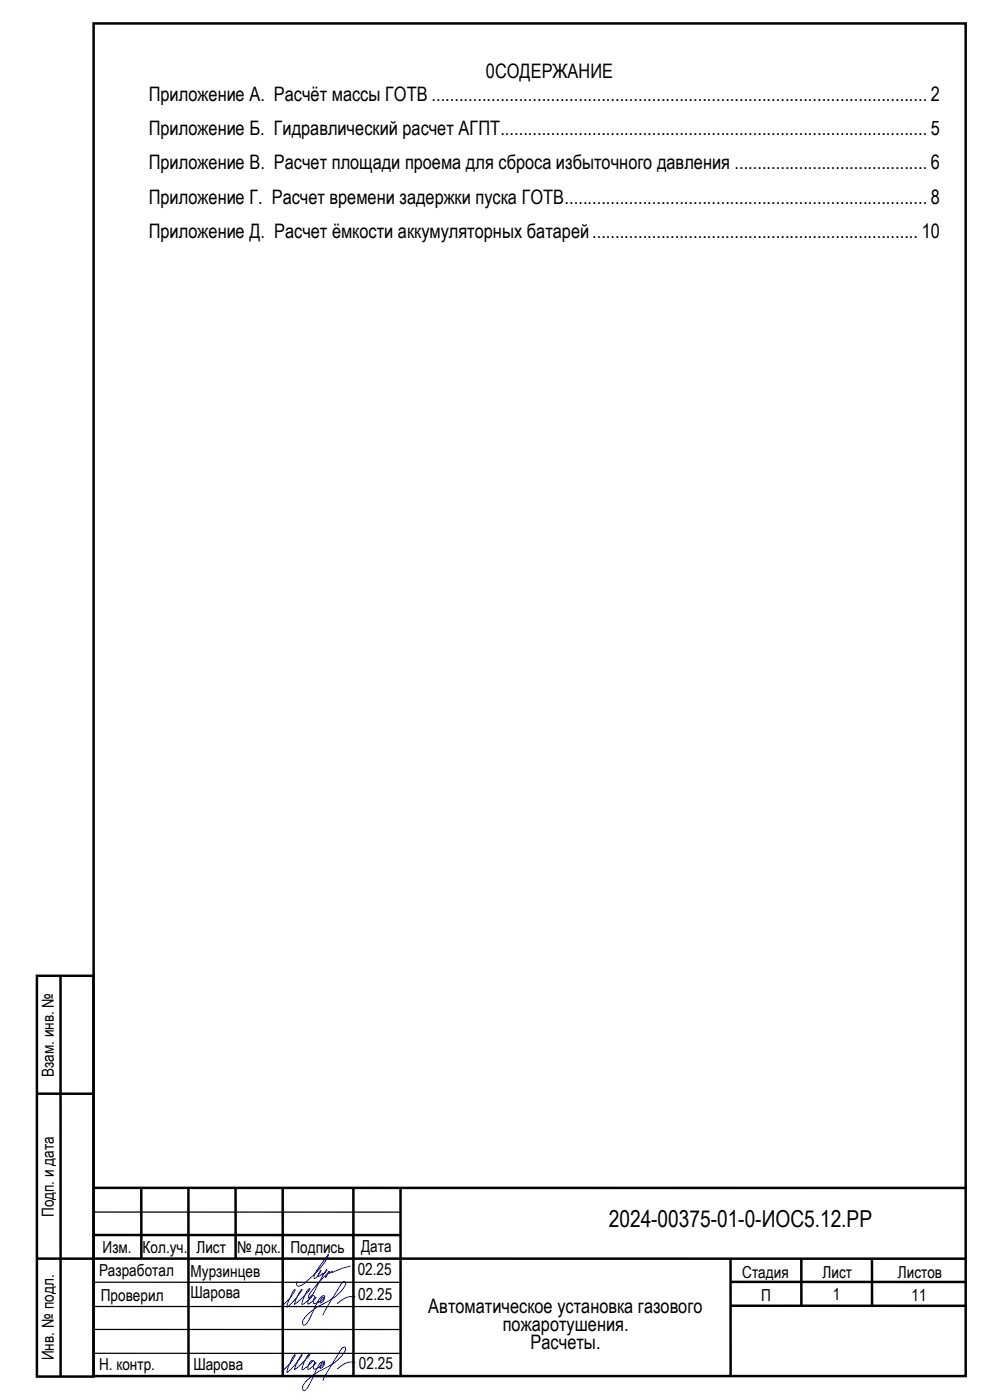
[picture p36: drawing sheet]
<svg xmlns="http://www.w3.org/2000/svg" width="210mm" height="297mm" viewBox="0 0 210 297" stroke-linecap="round" stroke-linejoin="round" font-family="sans-serif">
<defs><g id="words">
<text font-size="5" x="129.2" y="260.3">2024-00375-01-0-ИОС5.12.РР</text>
<g font-size="4.2">
<text x="103.1" y="16.5">0СОДЕРЖАНИЕ</text>
<text x="31.5" y="21.3">Приложение А. Расчёт массы ГОТВ ............................................................................................................ 2</text>
<text x="31.5" y="28.6">Приложение Б. Гидравлический расчет АГПТ............................................................................................. 5</text>
<text x="31.5" y="35.9">Приложение В. Расчет площади проема для сброса избыточного давления .......................................... 6</text>
<text x="31.5" y="43.2">Приложение Г. Расчет времени задержки пуска ГОТВ............................................................................... 8</text>
<text x="31.5" y="50.5">Приложение Д. Расчет ёмкости аккумуляторных батарей....................................................................... 10</text>
<text x="90.9" y="278.5">Автоматическое установка газового</text>
<text x="106.7" y="282.4">пожаротушения.</text>
<text x="112.5" y="286.3">Расчеты.</text>
</g>
<g font-size="3.5">
<text x="11.4" y="228.6" transform="rotate(-90 11.4 228.6)">Взам. инв. №</text>
<text x="11.4" y="258.3" transform="rotate(-90 11.4 258.3)">Подп. и дата</text>
<text x="21.8" y="265.9">Изм.</text>
<text x="30.2" y="265.9">Кол.уч.</text>
<text x="41.7" y="265.9">Лист</text>
<text x="50.3" y="265.9">№ док.</text>
<text x="61.6" y="265.9">Подпись</text>
<text x="76.6" y="265.7">Дата</text>
<text x="21" y="270.7">Разработал</text>
<text x="40.4" y="271">Мурзинцев</text>
<text x="40.4" y="275.5">Шарова</text>
<text x="75.9" y="270.6">02.25</text>
<text x="76" y="275.8">02.25</text>
<text x="157.5" y="271.1">Стадия</text>
<text x="161.5" y="276">П</text>
<text x="174.5" y="271.1">Лист</text>
<text x="176.7" y="275.9">1</text>
<text x="190.5" y="271.1">Листов</text>
<text x="21.4" y="276.1">Проверил</text>
<text x="173.8" y="277.2">12.25т</text>
<text x="193.4" y="276.1">11</text>
<text x="11.4" y="288.7" transform="rotate(-90 11.4 288.7)">Инв. № подл.</text>
<text x="21" y="290.8">Н. контр.</text>
<text x="41" y="290.8">Шарова</text>
<text x="76.1" y="290.6">02.25</text>
</g>
</g></defs>
<path d="M66.2 274.8l.3 .1 .2 .2a1.71 1.71 0 0 1-1.4 1.6v-.5a1.98 1.98 0 0 1 .9-1.4l.1 .1a5 5 0 0 1-2.2 1.9 5.6 5.6 0 0 1 1.5-3.4h.2a12.4 12.4 0 0 1-3.4 3.3l.3-.7a4.7 4.7 0 0 1 1.4-2.4l-1.7 2.3-1.5 1.4a9.5 9.5 0 0 1 1.7-3.8v.2a9.5 9.5 0 0 1-2.8 3.5M66.6 275.8l.5-.5h-.1a1.14 1.14 0 0 0-.4 1.3 3.1 3.1 0 0 0 2.1-1.3 .85 .85 0 0 0-.8 1.2 1.25 1.25 0 0 0 .9-1.6l-.5 .1-.5 .6-1.8 3.7a2.83 2.83 0 0 1-1.5 1.9l-.3-.3a1.42 1.42 0 0 1 .5-1.5l.6-.5a11.5 11.5 0 0 1 3.5-2.4 9.3 9.3 0 0 0 4.5-4l-.1-.6a1 1 0 0 0-.9 .7l-2.6 4.2-1.2 2.3M74.4 268.6l-1.7 .5-2.3 .9v-.3l-.5 .5 .1-.3a1.7 1.7 0 0 0-1 1.2l.9-1.3-.2 .2a25.2 25.2 0 0 0-4.3 5v.4h.3l.6-.7a28.9 28.9 0 0 1 3-5.3h.1a1.35 1.35 0 0 1-1.1 1.1l.2-.4-.5 .5-.5 .2 .6-1.3a2.46 2.46 0 0 1-1.1 1.7l-.3 .1-.1-.1a2.13 2.13 0 0 1 .6-1.6l2.5-3.5a9.9 9.9 0 0 1-3.4 4.6l-1.9 1.7-1.1 .5a.6 .6 0 0 1-.2-1M75.4 275.2l-.4-.1a4 4 0 0 0-3.5 1.5M66.2 288.7h.2a.79 .79 0 0 1 .4 .8 .79 .79 0 0 1-.7 .6l-.6 .5-.2-.2v-.4a1.85 1.85 0 0 1 .9-1.3l.1 .1a5 5 0 0 1-2.2 1.8 5.5 5.5 0 0 1 1.5-3.3l.2-.1a11.4 11.4 0 0 1-3.4 3.4l.3-.8a5.3 5.3 0 0 1 1.4-2.4l-1.7 2.4-1.5 1.4a9.5 9.5 0 0 1 1.7-3.8v.1a9.7 9.7 0 0 1-2.8 3.6M66.6 289.7l.4-.6a1.08 1.08 0 0 0-.4 1.4 3 3 0 0 0 2.1-1.3 .86 .86 0 0 0-.8 1.1 1.29 1.29 0 0 0 .9-1.5l-.5 .1-.5 .5-1.8 3.7a2.82 2.82 0 0 1-1.5 2l-.3-.4a3.2 3.2 0 0 1 1.8-2.6l1.6-1.1a14.9 14.9 0 0 0 4.9-3.3l.8-1.3-.1-.6a.89 .89 0 0 0-.9 .6l-2.6 4.3-1.2 2.3M75.4 289.1l-.4-.1a3.2 3.2 0 0 0-2.7 .8l-.8 .7" fill="none" stroke="#00f" stroke-width=".21"/>
<path d="M156.4 276.9h44.2v14.1h-44.2z" fill-rule="evenodd" fill="#fff"/>
<g fill="none" stroke="#000" stroke-width=".53">
<path d="M19.9 5h185v287h-185zM7.8 207h12v85.1h-12zM12.8 207l.1 85M7.8 232.1h12M20 252l185 .1M30 252.1v15M40 252.1v40M50 252.1v15M60 252.1v40M75 252.1v40M85 252.1v40M7.8 267.1h12"/>
<path d="M20 267.1h185M20 262l65 .1M155 267.1v24.9M155 272h50M155 277.1h50M170 267.1v10M185 267.1v10"/>
</g>
<path d="M20 257.2h65M20 277.2h65M20 272.1h65M20 282.1h65M20 287.1l65 .1" fill="none" stroke="#000" stroke-width=".26"/>
<use href="#words"/>
</svg>
